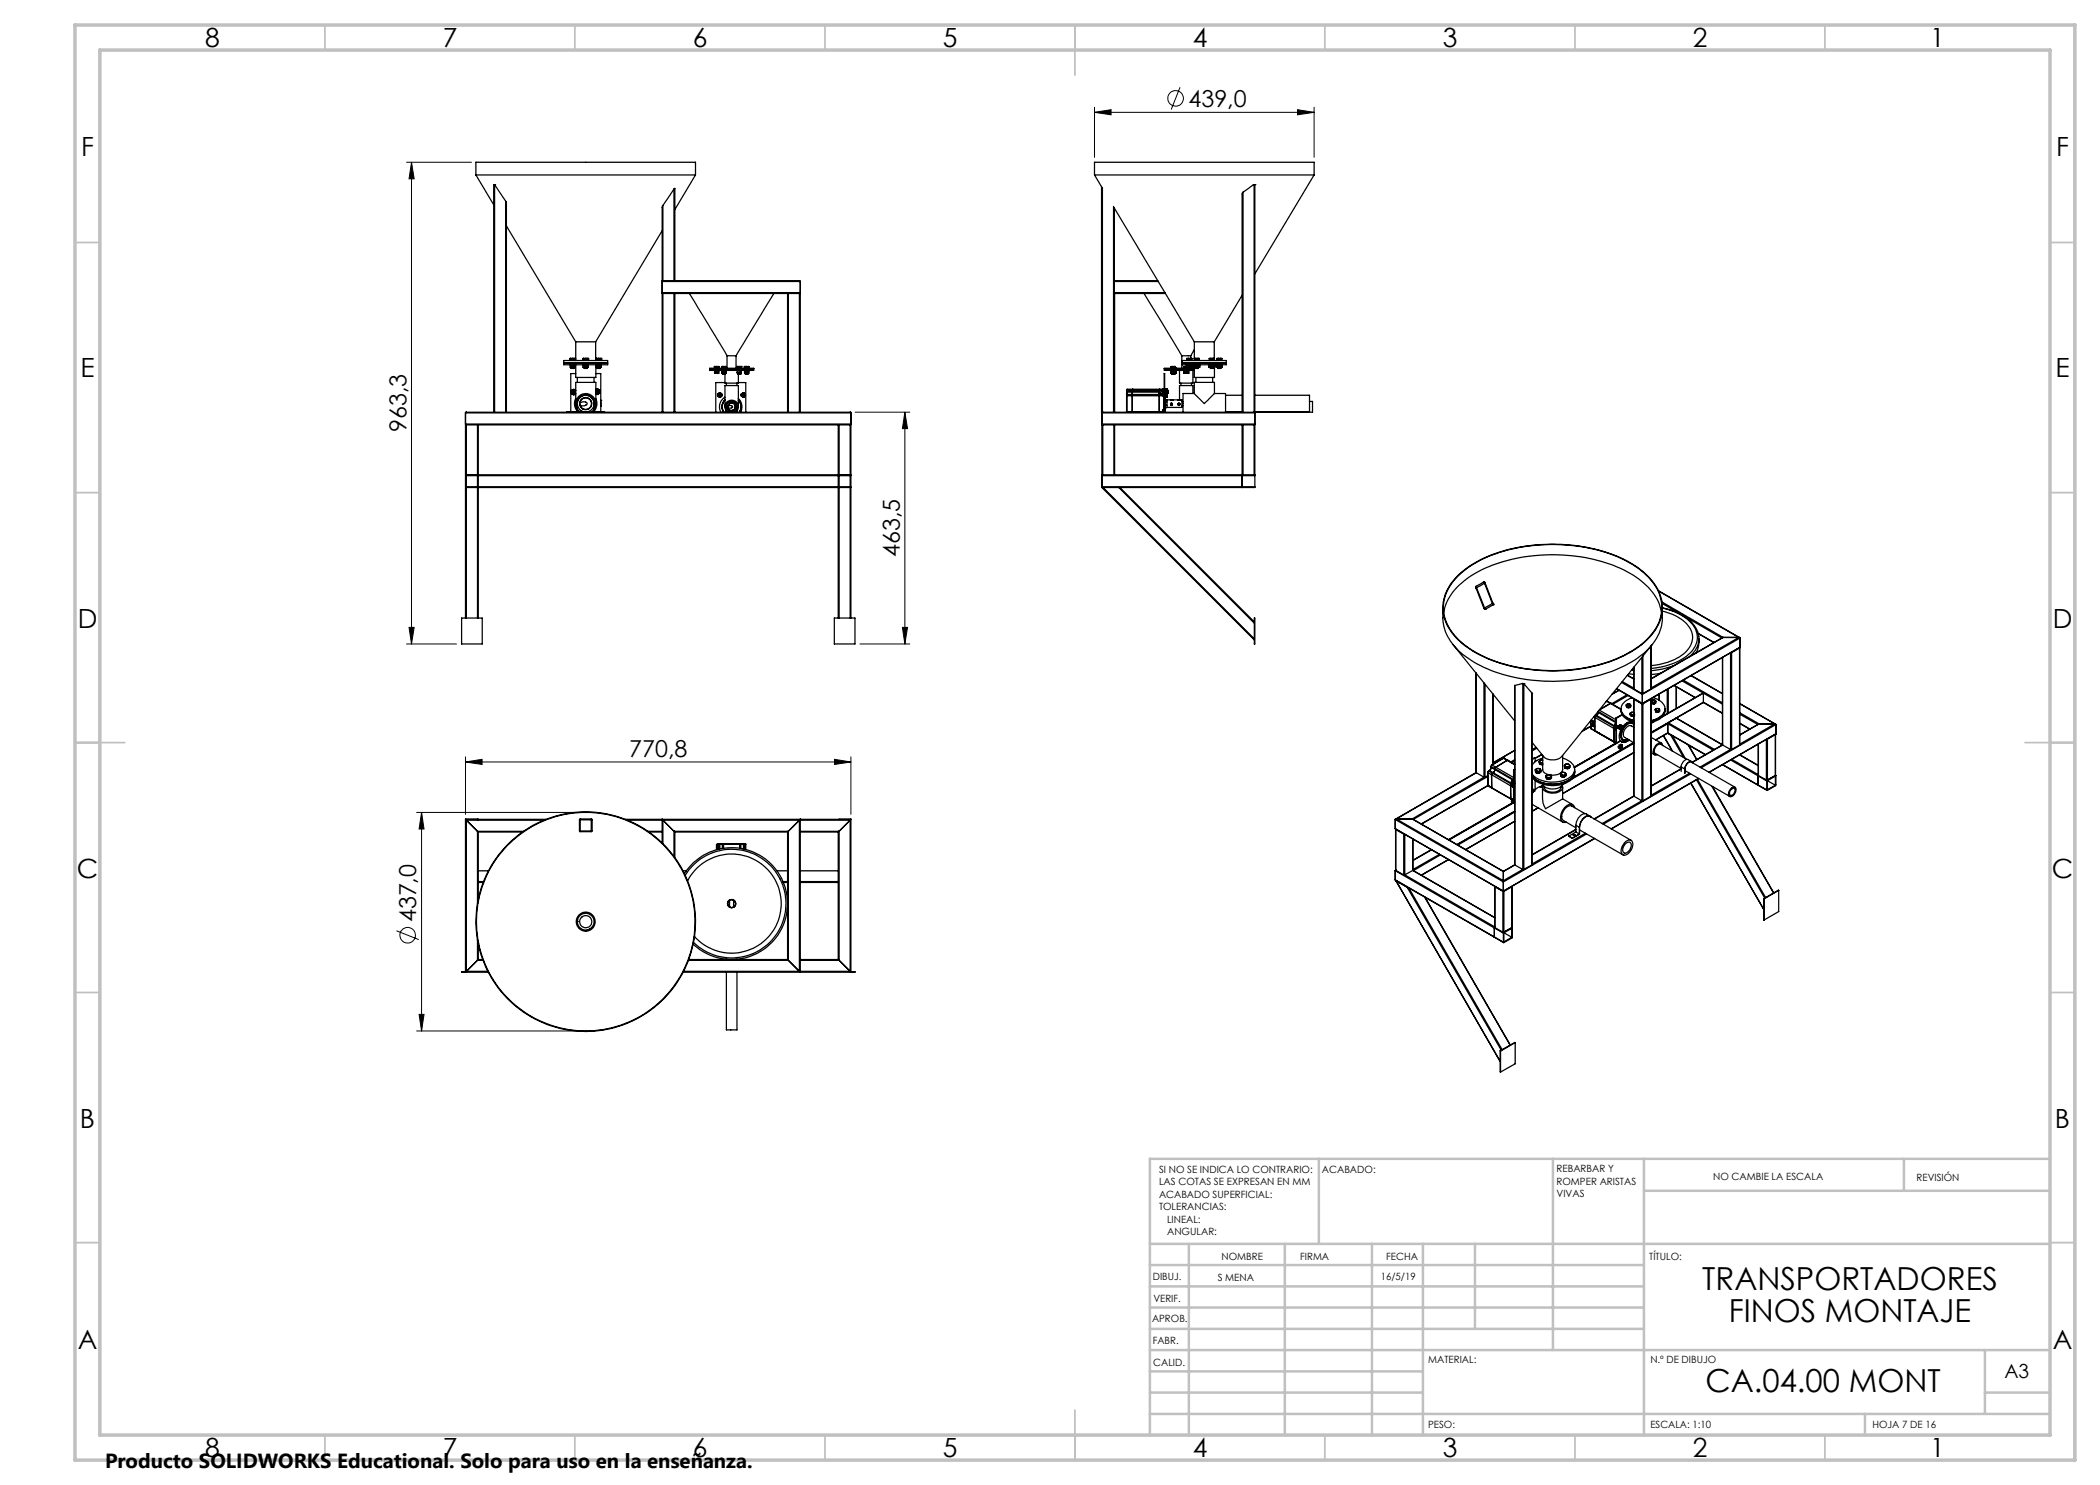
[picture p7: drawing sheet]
<svg xmlns="http://www.w3.org/2000/svg" width="420mm" height="297mm" viewBox="0 0 420 297" stroke-linecap="round" stroke-linejoin="round" font-family="sans-serif">
<defs><g id="words">
<g font-size="6.3">
<text x="340.5" y="258">TRANSPORTADORES</text>
<text x="345.8" y="264.3">FINOS MONTAJE</text>
<text x="341.1" y="278.4">CA.04.00 MONT</text>
</g>
<g font-size="5.3">
<text x="41" y="9.5">8</text>
<text x="88.5" y="9.5">7</text>
<text x="138.5" y="9.5">6</text>
<text x="188.5" y="9.5">5</text>
<text x="238.5" y="9.5">4</text>
<text x="288.5" y="9.5">3</text>
<text x="338.5" y="9.5">2</text>
<text x="386" y="9.5">1</text>
<text x="16.2" y="31.3">F</text>
<text x="411.2" y="31.3">F</text>
<text x="16.1" y="75.5">E</text>
<text x="411.1" y="75.5">E</text>
<text x="15.5" y="125.5">D</text>
<text x="410.5" y="125.5">D</text>
<text x="15.4" y="175.5">C</text>
<text x="410.4" y="175.5">C</text>
<text x="16" y="225.5">B</text>
<text x="411" y="225.5">B</text>
<text x="15.5" y="269.8">A</text>
<text x="410.5" y="269.8">A</text>
<text x="41" y="291.5">8</text>
<text x="88.5" y="291.5">7</text>
<text x="138.5" y="291.5">6</text>
<text x="188.5" y="291.5">5</text>
<text x="238.5" y="291.5">4</text>
<text x="288.5" y="291.5">3</text>
<text x="338.5" y="291.5">2</text>
<text x="386" y="291.5">1</text>
</g>
<g font-size="4.7">
<text x="237.7" y="21.4">439,0</text>
<text x="81.3" y="86.4" transform="rotate(-90 81.3 86.4)">963,3</text>
<text x="180" y="111.4" transform="rotate(-90 180 111.4)">463,5</text>
<text x="125.8" y="151.4">770,8</text>
<text x="83.3" y="184.5" transform="rotate(-90 83.3 184.5)">437,0</text>
</g>
<text font-size="4.1" x="21" y="293.7">Producto SOLIDWORKS Educational. Solo para uso en la enseñanza.</text>
<text font-size="3.9" x="400.9" y="275.5">A3</text>
<g font-size="2">
<text x="231.8" y="234.6">SI NO SE INDICA LO CONTRARIO:</text>
<text x="231.8" y="237.1">LAS COTAS SE EXPRESAN EN MM</text>
<text x="231.8" y="239.6">ACABADO SUPERFICIAL:</text>
<text x="264.4" y="234.6">ACABADO:</text>
<text x="311.3" y="234.5">REBARBAR Y</text>
<text x="311.3" y="237">ROMPER ARISTAS</text>
<text x="311.3" y="239.5">VIVAS</text>
<text x="342.6" y="236">NO CAMBIE LA ESCALA</text>
<text x="383.3" y="236.2">REVISIÓN</text>
<text x="231.8" y="242.1">TOLERANCIAS:</text>
<text x="233.4" y="244.6">LINEAL:</text>
<text x="233.4" y="247.1">ANGULAR:</text>
<text x="244.3" y="252">NOMBRE</text>
<text x="260" y="251.9">FIRMA</text>
<text x="277.2" y="251.9">FECHA</text>
<text x="329.9" y="251.9">TÍTULO:</text>
<text x="230.6" y="256.1">DIBUJ.</text>
<text x="243.5" y="256.1">S MENA</text>
<text x="276.1" y="255.9">16/5/19</text>
<text x="230.7" y="260.3">VERIF.</text>
<text x="230.4" y="264.4">APROB.</text>
<text x="230.5" y="268.8">FABR.</text>
<text x="230.7" y="273.1">CALID.</text>
<text x="285.6" y="272.5">MATERIAL:</text>
<text x="330.1" y="272.5">N.º DE DIBUJO</text>
<text x="285.6" y="285.5">PESO:</text>
<text x="330.1" y="285.6">ESCALA: 1:10</text>
<text x="374.5" y="285.6">HOJA 7 DE 16</text>
</g>
</g></defs>
<g fill="none" stroke="#000" stroke-width=".2">
<path d="M236 17.5l-1.8 4.4M81.3 32.5h13M82.3 32.5v96.3M82.3 32.5l.5 3.3h-1zM218.9 22.5l3.3-.6v1.1zM218.9 21.4v10.1M218.9 22.5h43.9M259.5 21.9l3.3 .6-3.3 .5zM262.8 21.4v10.1M171 82.4h11M181 82.4v46.4M181 82.4l.5 3.3h-1z"/>
<path d="M81.3 128.8h10M81.8 125.5h1l-.5 3.3zM172 128.8h10M180.5 125.5h1l-.5 3.3zM93.1 152.4l3.3-.5v1zM93.1 151.4v11.5M93.1 152.4h77.1M166.9 151.9l3.3 .5-3.3 .5zM170.2 151.4v11.5M83.3 162.5h32.8M84.3 162.5v43.7M84.3 162.5l.5 3.3h-1z"/>
<path d="M79.3 186.2l4.4 1.7M83.3 206.2h32.8M83.8 202.9h1l-.5 3.3z"/>
<circle cx="235.1" cy="19.7" r="1.55"/>
<circle cx="81.5" cy="187.1" r="1.56"/>
</g>
<g fill="none" stroke="#c0c0c0" stroke-width=".35">
<path d="M65 5v5M115 5v5M165 5v5M215 5v10M265 5v5M315 5v5M365 5v5M15 48.5h5M410 48.5h5M15 98.5h5M410 98.5h5M15 148.5h10"/>
<path d="M405 148.5h10M15 198.5h5M410 198.5h5M15 248.5h5M410 248.5h5M65 287v5M115 287v5M165 287v5M215 282v10M265 287v5M315 287v5M365 287v5"/>
</g>
<g fill="none" stroke="#c0c0c0" stroke-width=".5">
<path d="M263.8 231.8v17M310.6 231.8v38.2M328.8 231.8v55.2M328.8 238.2h81.2M380.8 231.8v6.4M410 231.8h-180v55.2M230 248.8h180M230 257.3h98.8M230 253h98.8M237.8 248.8v38.2M257 248.8v38.2M274.4 248.8v38.2"/>
<path d="M284.6 248.8v38.2M295 248.8v17M230 265.8h98.8M230 261.5h98.8M230 278.5h54.6M230 274.3h54.6M230 270h180M397 278.5h13M397 270v12.8M230 282.8h180M373 282.8v4.2"/>
</g>
<path d="M15 5h400v287h-400zM20 10h390v277h-390z" fill="none" stroke="#c0c0c0" stroke-width=".7"/>
<g fill="#000">
<path d="M82.3 32.5l.5 3.3h-1zM81.8 125.5h1l-.5 3.3zM84.3 162.5l.5 3.3h-1zM83.8 202.9h1l-.5 3.3z"/>
<path d="M259.5 21.9l3.3 .6-3.3 .5zM218.9 22.5l3.3-.6v1.1zM166.9 151.9l3.3 .5-3.3 .5zM93.1 152.4l3.3-.5v1z"/>
<path d="M181 82.4l.5 3.3h-1zM180.5 125.5h1l-.5 3.3z"/>
</g>
<g fill="none" stroke="#000" stroke-width=".25">
<path d="M95.2 35v-2.5h43.9v2.5M95.2 35h43.9M95.2 35l3.5 6M98.9 36.9h-.2v45.5M98.9 36.9h.1M98.9 36.9v45.5M98.9 36.9l2.2 3.3M134.8 37.8l-2.2 3.3M134.8 37.8l.2-.1v18.5M134.8 37.8v18.4M139.1 35l-4.1 6.9M218.9 35v-2.5h43.9v2.5"/>
<path d="M218.9 35h43.9M218.9 35l1.4 2.4M220.3 37.3v45.1h.2v-44.9M248.6 38.4l-.2 .4v43.6M248.6 38.4v44M250.8 36.9l-2.2 1.5M250.8 36.9h.2M250.8 36.9v45.5M251 36.9h.1M251 36.9v45.5M262.8 35l-11.8 19.8M101.1 40.2l.2 .4v41.8"/>
<path d="M101.1 40.2v42.2M101.3 45.2l13.8 23.2M132.4 58.5l.2 .2M132.4 46.1l-13.3 22.3M132.4 56.3v2.2M132.4 58.5h27.7M132.4 56.3h27.7M132.6 58.7h-.2v23.7M132.6 56.2l-.2 .1M132.6 41.1l-.2 .3v14.8h.2M132.6 41.1v15.1M132.6 58.7v23.7"/>
<path d="M132.6 58.7h2.2M132.6 56.2h2.2M134.8 58.7h.2M134.8 56.2h.2M134.8 58.7v23.7M135 58.7h22.5M135 58.7v23.7M135 56.2h24.9M137.9 58.7l7.5 12.5v2.5M154.8 58.7l-7.6 12.5M157.5 58.7h.2M157.5 58.7v23.7"/>
<path d="M157.7 58.7h2.2M157.7 58.7v23.7M159.9 56.2l.2 .1M159.9 58.7h.2v23.7M159.9 58.7v23.7M160.1 58.5l-.2 .2M160.1 56.3v2.2M222.7 41.3v41.1M222.8 58.7h.1M222.8 58.5h10.2M222.8 56.3h8.9M222.8 56.2h8.8"/>
<path d="M222.8 41.6l16.1 26.8M222.8 41.6v40.8M222.9 58.7h10.2M222.9 58.7v23.7M228.8 58.7l7.6 12.5M248.4 59.1l-5.5 9.3M112.7 72.6h8.8zM112.7 72.1h8.8v.9h-8.8zM114 71.7v.3h1.1v-.3M114.1 73h.4M114.1 73h.1M114.1 73.4h.2"/>
<path d="M114.1 72v.1M114.1 73v.4M114.1 71.7h.2M114.1 71.7h.4M114.1 71.7h-.1M114.2 73.7h.7M114.2 78.4v.3l.3 .1M114.2 78.4l.3 .4M114.2 73.4v.3M114.3 71.7v.3M114.3 73.4h.5M114.5 78h.5"/>
<path d="M114.5 78.8h.5M114.5 78l-.3 .4M114.5 78l-.3 .1v.3M114.5 78.8l.3 .2 .2-.2M114.5 78l.3-.1 .2 .1M114.5 71.7h-.2M114.5 71.7h.3M114.5 71.7h.5M114.5 73.4h-.2M114.5 73h.5M114.5 73v.4M114.5 73.4h.3"/>
<path d="M114.8 71.7v.3M114.9 73.4v.3M115 71.7h.1M115 71.7h-.2M115 78l.1 .1M115 78.8l.1-.1zM115 73.4h-.2M115 73h.1M115 72v.1M115 73v.4M115.1 79.7a2.18 2.18 0 0 0 .3 2.4M115.1 68.4h4"/>
<path d="M115.1 73v2.5h4.1v-2.5M115.1 68.4v3.7M115.1 74.7h-.9v7.7M115.5 75.5v1M116.6 71.7v.3h1.1v-.3M116.6 73h.6M116.6 73h.1M116.6 73.4h.3M116.6 72v.1M116.6 73v.4M116.7 71.7h.1M116.7 71.7h.5"/>
<path d="M116.7 71.7h-.1M116.8 73.7h.6M116.8 71.7v.3M116.8 73.4v.3M116.9 73.4h.5M117.2 71.7h-.4M117.2 71.7h.2M117.2 71.7h.4M117.2 73h.5M117.2 73.4h-.3M117.2 73.4h.2M117.2 73v.4"/>
<path d="M117.4 71.7v.3M117.4 73.4v.3M117.6 71.7h.1M117.6 71.7h-.2M117.7 73.4h-.3M117.7 73h.1M117.7 72v.1M117.7 73v.4M118.8 75.5v1M119.1 68.4v3.7M119.2 79.7a2.29 2.29 0 0 1-.3 2.4M119.2 71.7h.1z"/>
<path d="M119.2 78.3a.3 .3 0 0 1 .4-.2 .3 .3 0 0 1 0 .5 .3 .3 0 0 1-.4-.3M119.2 74.7h1v7.7M119.2 78.7v.1M119.2 77.9h.5M119.2 78.8h.5M119.2 78.8l.3 .1 .2-.1M119.2 77.9l.3-.2 .2 .2M119.2 77.9h.1M119.2 73h.5M119.2 73h.1M119.2 73.4h.3M119.2 72v.1"/>
<path d="M119.2 73v.4M119.3 71.7h.2M119.3 71.7h.4M119.5 73.7h.6M119.5 71.7v.3M119.5 73.4v.3M119.5 73.4h.5M119.7 77.9l.2 .4M119.7 77.9l.2 .1v.3M119.7 71.7h-.2M119.7 71.7h.3M119.7 71.7h.5"/>
<path d="M119.7 73.4h-.2M119.7 73h.5M119.7 73.4h.3M119.7 73v.4M119.9 78.3l-.2 .5M119.9 78.3v.3l-.2 .2M120 71.7v.3M120.1 73.4v.3M120.2 71.7h.1M120.2 71.7h-.2M120.2 73.4h-.2M120.2 73h.1"/>
<path d="M120.2 72v.1M120.2 73v.4M120.3 71.7v.3h-1.1M141.9 73.8h8.8zM141.9 73.7h8.8v.4h-8.8zM142.9 73.3h.1M142.9 74.6h.2M143 73.3h.1M143 73.3h.3M143 73.3l-.1 .4M143 74.1h.1M143 74.2h.1"/>
<path d="M143 74.1h.6M143 74.2h.6M143 74.1v.1M143.1 73.3v.3M143.1 74.2h-.2M143.1 74.6h.4M143.1 74.2h.4M143.1 74.2h-.2v.4h.2M143.1 74.6h.1M143.1 74.2h.2M143.3 73.3h.2M143.3 73.3h.4"/>
<path d="M143.3 74.6h.2M143.3 73.3h-.2M143.3 74.6h-.2M143.3 74.2v.4M143.5 74.2h-.2M143.5 74.6h.2M143.5 74.2h.2M143.5 74.6h.1M143.5 78.9v.2M143.5 73.3v.3M143.5 78.8v.4M143.6 78.8v.4"/>
<path d="M143.6 79l.2 .3M143.6 79v.2l.2 .1M143.6 74.1h.1M143.6 74.2h.1M143.6 74.1v.1M143.7 73.3h.1M143.7 73.3h-.2M143.7 73.6v.1M143.7 74.2v.4M143.8 78.7h.4M143.8 79.3h.4M143.8 78.7l-.2 .3"/>
<path d="M143.8 79.3l.2 .2 .2-.2M143.8 78.7l-.2 .1v.2M143.8 78.7l.2-.1 .2 .1M143.8 73.3v.3h-.9M144.2 78.7l.2 .3M144.2 78.7l.2 .1v.2M144.4 79l-.2 .3M144.4 79v.2l-.2 .1M144.4 73.3h.1M144.4 74.6h.2M144.4 74.2v.4M144.4 73.6v.1"/>
<path d="M144.5 73.3h.1M144.5 73.3h.3M144.5 73.3l-.1 .3h.9M144.5 74.2h.1M144.5 74.1h.6M144.5 74.2h.6M144.5 74.1v.1M144.5 74.1h.1M144.6 74.8h.5M144.6 73.3v.3M144.6 74.6v.2M144.6 74.2h-.2"/>
<path d="M144.6 74.6h.4M144.6 74.2h.4M144.6 74.2h.2M144.8 73.3h.2M144.8 73.3h.4M144.8 74.6h.2M144.8 73.3h-.2M144.8 74.6h-.2M144.8 74.2v.4M145 79.4a2.27 2.27 0 0 0-.9 3M145 74.9v1.7h2.7v-1.7M145 74.2h-.2"/>
<path d="M145 74.2h.2M145 74.6h.2M145 80a1.88 1.88 0 0 0-.3 2.4M145 76.5h-1.8v5.9M145 73.3v.3M145.1 74.6v.2M145.1 74.1h.1M145.1 74.2h.1M145.1 74.1v.1M145.2 73.3h.1M145.2 73.3h-.2M145.2 74.6h-.2"/>
<path d="M145.2 74.6h.1M145.2 74.2h.1M145.2 74.2v.4M145.2 73.6v.1M145.3 73.6h.1M145.3 73.3l-.1 .4M145.3 76.6v.5M145.5 71.2h1.7M147.2 71.2v2.5M147.4 76.6v.5M147.4 73.3h.1M147.4 74.5l.2 .1"/>
<path d="M147.4 74.6h.2M147.4 73.6v.1M147.5 73.3h.1M147.5 73.3h.3M147.5 73.3l-.1 .3h.9v-.3M147.6 74.8h.5M147.6 74.8l.4 .1M147.6 73.3v.3M147.6 74.6v.2M147.6 74.6h.4M147.7 79.7a2.35 2.35 0 0 1 .4 2.7M147.7 80l.3 .4 .3 .9"/>
<path d="M147.7 76.5h1.5v5.9M147.8 73.3h.2M147.8 73.3h.4M147.8 74.1h-.4v.5M147.8 74.5l.2 .1M147.8 74.1h.4M147.8 73.3h-.2M147.8 74.5l-.2 .1M147.8 74.1v.4M148 74.9h.1M148 73.3v.3M148.1 74.6h.1z"/>
<path d="M148.1 74.6v.2M148.1 74.8l-.1 .1M148.1 74.8h.1M148.2 73.3h.1M148.2 73.3h-.2M148.2 74.5l-.2 .1M148.2 74.1v.5M148.2 74.1v.4M148.3 78.8v.4M148.3 79l.2 .3M148.3 79v.2l.2 .1M148.3 73.3l-.1 .4"/>
<path d="M148.5 79.3l.2 .2 .2-.2M148.5 79.3h.4M148.5 78.7h.4M148.5 78.7l-.2 .3M148.5 78.7l-.2 .1v.2M148.5 78.7l.2-.1 .2 .1M148.9 78.7l.2 .3M148.9 78.7l.2 .1v.2M148.9 73.3h.1M148.9 74.6h.2M148.9 74.2v.4M148.9 73.6v.1"/>
<path d="M149 73.3h.1M149 73.3h.3M149 73.3l-.1 .3h.9v-.3h-.2M149 74.2h.1M149 74.1h.6M149 74.2h.6M149 74.1v.1M149 74.1h.1M149.1 74.8h.5M149.1 79l-.2 .3M149.1 79v.2l-.2 .1M149.1 73.3v.3"/>
<path d="M149.1 74.6v.2M149.1 74.2h-.2M149.1 74.6h.4M149.1 74.2h.4M149.1 74.2h.2M149.3 73.3h.2M149.3 73.3h.3M149.3 74.6h.2M149.3 73.3h-.2M149.3 74.6h-.2M149.3 74.2v.4M149.5 74.2h-.2"/>
<path d="M149.5 74.2h.2M149.5 74.6h.2M149.5 73.3v.3M149.6 74.6v.2M149.6 74.1h.1M149.6 74.2h.1M149.6 73.3h.2M149.6 74.1v.1M149.6 73.3h-.1M149.7 74.6h-.2M149.7 74.6h.1M149.7 74.2h.1"/>
<path d="M149.7 73.6v.1M149.7 74.2v.4M225.3 79v.2M225.3 79.2h.1M225.3 79h.1M225.3 78.4h.1M225.3 78.4v.6M225.3 78.2h.1M225.3 78v.2M225.3 78.2v.2M225.3 79.2v3.2M225.4 78.9l-.1 .1"/>
<path d="M225.4 78.9v.3M225.4 78.9h.1M225.4 78.4v.5M225.4 77.9v.3M225.4 77.9l-.1 .1M225.4 77.9h.1M225.4 77.9l7.4 .1M225.4 77.9h7.1M225.4 78.2h6.5M225.4 79.2h7.1M225.4 78.9h7M225.4 78.4h6.5"/>
<path d="M225.4 78.2v.2M225.4 79.2v3.2M226.4 78.9v3.5M226.4 78.9h.1M226.4 77.9v1M226.4 77.9h.1M231.8 78.9v3.5M231.8 78.9h.1M231.8 78.4v.5M231.8 77.9v.5M231.8 77.9h.1M232 78v.8"/>
<path d="M232 78.8h.4M232 78h.4M232.4 78v.2M232.4 78.2l.1 1M232.4 78.2h.4M232.5 78v1.2M232.5 78h-.1M232.5 77.9l-.1 .1M232.5 77.9h-.1M232.5 77.9h.1M232.5 77.9h.3M232.5 77.9v.1"/>
<path d="M232.8 78v.2M232.8 78.2h.1M232.8 78h.1M232.8 77.9h.1M232.8 77.9v.1M232.8 78.2v3.8M232.9 73.8h6zM232.9 78.9l.1 .1M233 78.1v.6M233 78.7v.3M233 77.9v.2M233 77.7l-.1 .2"/>
<path d="M233 79v3.4l-.1-7.7h-.1v7.7M233 78.7h.4M233 77.9h.4M233 78.1h.4M233 77.9h-.1M233 77.7l-.1 .1M233 79h.4M233 77.7h.4M233 79v3.4v-1.4M233 79.2h.4M233 79.5h.4M233.4 79.2v.1"/>
<path d="M233.4 79v.2M233.4 79v.3M233.4 79.3v.2M233.4 78.1l.1 .3M233.4 78.7l.1 .1M233.4 77.9l.1 .1M233.4 77.7l.1 .2M233.4 77.9h.1M233.4 79h.1M233.4 78.9v.3M233.5 78.4l-.1 .3M233.5 78.4v.4"/>
<path d="M233.5 78v.4M233.5 77.9v.1M233.5 78.8l-.1 .2M233.5 78.1h.1M233.5 78.7h.1M233.5 78.2h.1M233.5 77.9h.1M233.5 78l-.1 .1M233.6 78.1v.1M233.6 78.2v.5M233.6 78.2h.1M234.1 80h.1"/>
<path d="M234.1 80h-.7v1.5h3v-1.5h-.4M234.1 80h.4zM234.2 80h.2zM234.2 74.6h.1M234.2 73.6h.9M234.2 73.3v.4M234.3 74.6h.3M234.3 74.2h.1M234.3 74.2h.3M234.3 74.2h-.1l.1 .4M234.3 74.2h-.1M234.3 80h.1"/>
<path d="M234.4 74.1h.1M234.4 74.2h.1M234.4 74.1h.5M234.4 74.2h.5M234.4 74.1v.1M234.4 74.8h.5M234.4 74.8l.4 .1M234.4 74.2v.6M234.4 73.3h.2M234.4 73.3h.4M234.4 73.3h-.2M234.5 80h.1"/>
<path d="M234.5 80h1.1M234.6 74.2h-.2M234.6 74.2h.4M234.6 74.6h.4M234.6 73.3v.3M234.6 74.2h.2M234.8 73.3h-.2M234.8 73.3h.2M234.8 73.3h.3M234.8 74.9h.1M234.8 74.6h.2M234.8 74.6h-.2"/>
<path d="M234.8 74.2v.4M234.9 74.8h.1M234.9 74.6v.2M234.9 74.8l-.1 .1M234.9 74.1h.1M234.9 74.2h.1M234.9 74.1v.1M235 74.2h-.2M235 74.6h.1M235 74.2h.1M235 73.3v.3M235.1 73.3v.4"/>
<path d="M235.1 73.6h.1M235.1 74.6h.1M235.1 74.2h.1M235.1 73.3h-.1M235.1 74.6h-.1M235.1 74.2v.4M235.6 80h.1M235.6 80h.4M235.7 80h.2M235.7 80h.1M235.9 80h.1M235.9 74.1v2.5h2.7v-2.5"/>
<path d="M236.2 76.6v.5M236.4 71.2h1.7M236.4 71.2v2.5M236.5 72.1h8.8v.9h-8.8zM236.5 72.6h8.8zM236.8 74.6h.1M236.8 74.2v.4M236.8 73.3v.3h.8M236.9 73.6v.1M236.9 74.6h.3M236.9 74.2h.1M236.9 74.2h.3"/>
<path d="M236.9 74.2h-.1M236.9 74.2h.7M236.9 74.1h.7M236.9 74.1v.1M237 74.1h.1M237 74.6h.2M237 74.6h-.1M237 74.2v.4M237 74.6h.1M237 73.3h.2M237 73.3h-.2M237 74.6h.5"/>
<path d="M237.2 74.2h-.2M237.2 74.2h.4M237.2 74.6h.4M237.2 73.3v.3M237.2 74.2h.3M237.3 73h.3M237.3 73.4h.1M237.3 73v.4M237.3 71.7h.3M237.3 72h1.1M237.3 71.7v.4M237.3 73h.1"/>
<path d="M237.4 73.4h.5M237.5 74.6h.1M237.5 74.6h-.3M237.5 74.2v.4M237.5 74.2h.1M237.6 74.1h.1M237.6 73.7h-4.7v.4h6M237.6 73.7h.6M237.6 73h.6M237.6 73v.7M237.6 74.1v.1M237.6 74.2h-.1"/>
<path d="M237.6 74.2h.1M237.6 71.7h.3M237.6 71.7h.5M237.6 71.7h-.3M237.7 74.6h.1M237.7 74.6h-.1M237.7 74.2h.1M237.7 74.2v.4M237.9 73.4h.4M237.9 71.7v.3M238.1 71.7h.3M238.1 71.7h-.2"/>
<path d="M238.2 73.7h.7M238.2 73h.2M238.2 71.2v.5M238.2 73v.7M238.3 76.6v.5M238.4 71.7h.1M238.4 71.7v.4M238.4 73h.1M238.4 73.4h-.1M238.4 73v.4M238.6 78.7v-1.6h-2.7v2.9M238.8 73h.3"/>
<path d="M238.8 73.4h.1M238.8 73v.4M238.9 69.9l-.7 1.3M238.9 73h.1M238.9 78.7l2 2 2-2M238.9 78.7v-2.2h4v2.2M238.9 78.7h-2.3v3.7M238.9 68.4h4M238.9 73.4v2.1h4v-2.1M238.9 71.7h.2zM238.9 73.4h.1M238.9 72h1"/>
<path d="M238.9 68.4v3.7M238.9 73h-.1M238.9 73.4h.5M239.1 73.7h.6M239.1 73h.5M239.1 73v.7M239.1 71.7h.3M239.1 71.7h.5M239.2 75.5v1M239.4 73.4h.4M239.4 71.7v.3M239.6 71.7h.3"/>
<path d="M239.6 71.7h-.2M239.6 73.4h-.2M239.6 73h.4M239.6 73v.4M239.6 73.4h.2M239.7 73.4v.3M239.9 71.7h.1M239.9 71.7v.4M239.9 73h.1M240 73.4h-.2M240 73v.4M241.8 73h.3"/>
<path d="M241.8 73.4h.1M241.8 73v.4M241.9 71.7h.2M241.9 72h1M241.9 71.7v.4M241.9 73h-.1M241.9 73.4h.5M242.1 73.7h.6M242.1 73h.5M242.1 73v.7M242.1 71.7h.3M242.1 71.7h.5"/>
<path d="M242.1 71.7h-.2M242.4 73.4h.4M242.4 71.7v.3M242.5 75.5v1M242.6 71.7h.3M242.6 71.7h-.2M242.6 73.4h-.2M242.6 73h.4M242.6 73v.4M242.6 73.4h.2M242.7 73.4v.3M242.9 71.7h.1"/>
<path d="M242.9 68.4v3.7M242.9 73h.1M242.9 78.7h2.2v3.7M243 73.4h-.2M243 73v.4M243.4 71.7h.2M243.4 73.4h.1M243.4 72h1M243.4 71.7v.4M243.4 73.4h.5M243.6 73.7h.6M243.6 73.4v.3"/>
<path d="M243.6 73.4h-.2M243.6 73.4h.3M243.6 73h.6M243.6 73h-.3l.1 .4M243.6 73v.4M243.6 71.7h.3M243.6 71.7h.5M243.6 71.7h-.2M243.9 73.4h.4M243.9 71.7v.3M244.1 71.7h.3M244.1 71.7h-.2"/>
<path d="M244.2 73h.2M244.2 73v.7M244.4 71.7h.1M244.4 71.7v.4M244.4 73h.1M244.4 73.4h-.1M244.4 73v.4M245.1 79.1h3.3M251 79.1h10.9v3.3h-10.9M93.1 84.8l.2 .2M93.1 82.6h77.1M93.1 84.8h77.1"/>
<path d="M93.1 82.6v2.2M93.3 82.4l-.2 .2M93.3 85h-.2v10h.2M93.3 95l-.2 .1v2.3l.2 .1M93.3 97.5h-.2v26.1M93.3 82.4h5.4M93.3 85h2.2M93.3 85v10M93.3 95.1h2.2v2.3h-2.2zM93.3 97.5v26.1M93.3 95h2.2M93.3 97.5h2.2"/>
<path d="M95.5 85h.1M95.5 95h.1M95.5 95l.1 .1M95.5 97.5h.1M95.5 85v10M95.5 97.5v26.1M95.6 97.4l-.1 .1M95.6 85h72M95.6 95h72M95.6 85v10M95.6 95.1v2.3M95.6 97.5v26.1"/>
<path d="M95.6 95.1h72M95.6 97.4h72M95.6 97.5h72M98.7 82.4h.2M98.9 82.4h2.2M101.1 82.4h.2M101.3 82.4h31.1M113.4 82.4h2v-1.7a1.75 1.75 0 0 1 1.7-1.7 1.75 1.75 0 0 1 1.8 1.7v1.7h2M114.2 82.4h.1M115.1 80.7a2 2 0 0 1 2.6-1.9 2 2 0 0 1 1.2 2.9M115.1 80.7l.3 1M115.1 80.7v-4.2h4.1v4.2"/>
<path d="M115.4 82.2l.3 .2M115.4 81.8l.7 .6M115.4 82.4v-1.7a1.71 1.71 0 0 1 1.7-1.7 1.71 1.71 0 0 1 1.8 1.7v1.7M116 80.5a1.14 1.14 0 0 1 1.7-.8 1.14 1.14 0 0 1 .2 1.9 1.14 1.14 0 0 1-1.8-.4M116 80.5h.1a.99 .99 0 0 1 1.3 .2v.1a1.28 1.28 0 0 1-1.3 .4M116 80.5l.1 .7M118.9 82.2l-.3 .2M118.9 81.8l-.7 .6M120.2 82.4h.1M120.2 80.1h.1M120.2 80.1v1.2M132.4 82.4h.2"/>
<path d="M132.6 82.4h2.2M134.8 82.4h.2M135 82.4h22.5M145 81.3a1.33 1.33 0 0 1 1.7-1.2 1.33 1.33 0 0 1 .8 2M145 81.3l.1 .7M145 81.3v-4.2h2.7v4.2M145 80a1.93 1.93 0 0 0-.2 2.4M145.1 82.4l.1-1.1a1.16 1.16 0 0 1 1.2-1.1 1.16 1.16 0 0 1 1.1 1.2v1M145.2 82.2l.3 .2M145.3 81.3l-.1 1.1M145.6 81.1a.74 .74 0 0 1 1.2-.3 .74 .74 0 0 1 0 1.2 .74 .74 0 0 1-1.2-.4M145.6 81.1h.4a.33 .33 0 0 1 .4 0 .33 .33 0 0 1 .1 .4l-.3 .1h-.6"/>
<path d="M145.6 81.1v.5M146.2 82.1h.1M146.2 82.1h.2M146.6 82.1h-.1M146.6 82.1h-.3M146.7 82h.1M146.7 82l-.1 .1M147 81l.1 .5M147.1 81.5h.1M147.4 82.2l-.3 .2M147.4 81.4v1M147.7 80a2.08 2.08 0 0 1 .2 2.4l.3-1.1"/>
<path d="M147.7 80l.5 .9v.4M148.3 81.3l-.3 1.1M157.5 82.4h.2M157.7 82.4h2.2M159.9 82.4h.2M160.1 82.4h9.9M167.6 95h.2M167.6 85h.2M167.6 97.4l.2 .1M167.6 97.5h.2M167.6 85v10M167.6 95.1v2.3"/>
<path d="M167.6 97.5v26.1M167.8 95l-.2 .1M167.8 85h2.2M167.8 95h2.2M167.8 95.1h2.2v2.3h-2.2zM167.8 85v10M167.8 97.5v26.1M167.8 97.5h2.2M170 82.4l.2 .2M170 85h.2v10h-.2M170 95l.2 .1v2.3l-.2 .1M170 97.5h.2v26.1"/>
<path d="M170 85v10M170 97.5v26.1M170.2 84.8l-.2 .2M170.2 82.6v2.2M220.4 84.8l.2 .2M220.4 97.4l.2 .1zM220.4 82.6h30.6M220.4 84.8h30.6M220.4 95.1h30.6M220.4 97.4h30.6M220.4 82.6v2.2M220.4 95.1v2.3"/>
<path d="M220.6 85h-.2v10h.2M220.6 95l-.2 .1M220.6 85h2.2M220.6 95h2.2M220.6 85v10M220.6 97.5h-.2l30.5 30.5M220.6 97.5h3.2M220.6 97.5l30.3 30.3M222.8 85h.1M222.8 95h.1M222.8 85v10M222.9 85h25.5"/>
<path d="M222.9 95h25.5M222.9 85v10M223.8 97.5h.2M223.8 97.5l27.1 27.1M224 97.5l26.9 26.9M225.3 82.4h7.1M225.3 82.4h.1M232.5 82.1h.3M232.6 82.2h.1M232.6 82.2h-.1M232.6 82.2v.2M232.7 82.2h.1"/>
<path d="M232.7 82.4h.1M232.7 82.2v.1M232.7 82.3v.1M232.7 82.3h.1M232.8 82h.1M232.8 82v.1M232.8 82.1v.3M232.8 82h-.3v.4M232.8 82.1h.1M233 81.7h.1M233 81h.1M233 81h.4"/>
<path d="M233.4 80h-.4v.4h.4M234.1 80.9l.2-.2 .2 .2M234.1 80.7h.4M234.1 81h.4M234.1 80h.4M234.1 80.9l.1-.2 .2 .2M234.1 80.9l.1 .1M234.2 81h.2M234.2 81h.1M234.4 81h.1M234.4 80.9v.1M235.6 80.9l.2-.2 .2 .2"/>
<path d="M235.6 80.7h.3M235.6 81h.3M235.7 80.9v-.2l.2 .2M235.7 80.9v.1M235.7 81h.2M235.7 81h.1M235.9 81h.1M235.9 80.9v.1M236.4 80.3h.2M236.4 81.1h.2M245.1 82.4h3.3M248.4 85h.2"/>
<path d="M248.4 95h.2M248.4 95v.1M248.4 97.4v.1zM248.4 85v10M248.4 95.1v2.3M248.6 85h2.2M248.6 95h2.2M248.6 85v10M250.8 82.4h-30.3l-.1 .2M250.8 82.4l.2 .2M250.8 85h.2v10M250.8 95h.2"/>
<path d="M250.8 82.4h.2M250.8 85v10M251 84.8l-.2 .2M251 95v.1M251 97.4v.1h-27M251 82.6v2.2M251 95.1v2.3M261.9 80.3h.6M262.5 80.3v2.1h-11.5M262.5 80.3h.1M291.4 115.4a23 23 0 0 1 12.6-5.9 34.6 34.6 0 0 1 21.3 2.8 12.5 12.5 0 0 1 6.8 7.4 8.5 8.5 0 0 1-2.9 8.4 25.3 25.3 0 0 1-14.7 5.8 32.7 32.7 0 0 1-20-3.8 10.8 10.8 0 0 1-5.8-8.3 8.7 8.7 0 0 1 2.7-6.4zM291.5 115.1a25.7 25.7 0 0 1 15.4-6.1 33.3 33.3 0 0 1 19.3 3.6 12 12 0 0 1 6.2 7.7 8.9 8.9 0 0 1-3.6 8.2 27.3 27.3 0 0 1-16 5.6 31.2 31.2 0 0 1-19.4-4.7 9.7 9.7 0 0 1-4.8-9 9.6 9.6 0 0 1 2.9-5.3z"/>
<path d="M295.2 117.4v.1M295.2 117.6l1.6 4M295.2 117.6v-.3l1.7-1 1.7 4.3v.4M295.2 117.6v.1M295.3 117.5l1.6-.9 1.6 4.1-1.6 .9zM296.9 116.6v.2M331.7 118.1l16.2 9.4M331.7 118.2l16.1 9.3M92.3 123.6h4.1v5.2h-4.1zM166.9 123.6h4.1v5.2h-4.1zM250.9 123.6h.1v5.2h-.1zM288.6 121.5v2.1a10.5 10.5 0 0 0 5.7 8.5 31.4 31.4 0 0 0 18.1 4.1 28.2 28.2 0 0 0 16.2-5.4 9.6 9.6 0 0 0 3.9-7.2v-2a9.7 9.7 0 0 1 6.8 4.3l.5 1.3"/>
<path d="M288.7 122.6a10.9 10.9 0 0 1 5.2-7.2 31.7 31.7 0 0 1 19.7-4.3 27.4 27.4 0 0 1 14.7 5.1 10.1 10.1 0 0 1 4 6.4M290.6 128.9l12.3 15.3M295.2 134.5v20M295.2 134.6v19.9M296.8 121.6l.2 .3M296.8 121.6h.1M296.8 136.6v18.8M297 121.9h.1M297 136.8v18.6M298.6 121l-1.6 .9M298.6 121h.1M298.6 138.8v14.1"/>
<path d="M298.6 120.8h.1M303 137.1h-.1M303 137.1v35.9M304.4 136.7h.4M304.4 136.7l-1.4 .4M304.4 136.7h.2M304.6 136.7h.2M304.6 136.7v37.2M304.8 136.7h.1M304.8 136.7v37.2M304.8 136.7l1.6 1.9M306.4 138.6v34.4"/>
<path d="M322.5 138.8l1.3-.8-1.4 .9M323.3 137.8l5.2 3M323.3 137.7l5.2 3M324.3 136.5l4.2 2.4M324.4 136.3l2.3 1.3M325.4 139l-3.1 1.8M325.5 135.1l1.2 .7M325.5 135l1.2 .7M325.6 139.1l-3.1 1.8M325.7 134.8l1 .1M326.3 134.1h.4M326.4 139.6a2.72 2.72 0 0 0-2.2 2.4 3.1 3.1 0 0 0 2.5 2.1"/>
<path d="M326.6 133.7h.1M326.7 139.8l.1 .1M326.7 139.8l.1 19.4M326.7 133.5l.1 4.3M326.8 139.9l1.6 .9M326.8 133.4v4.4M326.8 139.9v19.3M326.8 137.8l1.6 .9M328.4 138.7h.2M328.4 131.5v7.2M328.5 138.7v.2zM328.5 138.9v1.8"/>
<path d="M328.6 131.2v7.5M330.2 139.9l-1.6 .9M330.2 129.3v8.5M330.2 139.9v19.3M330.2 137.8l-1.6 .9M330.2 139.8v.1M330.2 139.8v19.4M330.2 129.2v8.6M330.4 128.9l-18.1 22.4M330.6 139.5a2.65 2.65 0 0 1 2.4 2.5 3.4 3.4 0 0 1-2.8 2.1M331.8 138.8v1.2M331.9 138.8v1.3"/>
<path d="M332.1 134.7l-1.9 .2M332.4 120.4l12.2 7.1M332.4 120.7l12 6.9M332.5 122.2a8.6 8.6 0 0 1 5.7 3.8 4.1 4.1 0 0 1-2 5.1 12.4 12.4 0 0 1-6 2M332.5 121.6a9.8 9.8 0 0 1 6.6 4.1 4.3 4.3 0 0 1-1.7 5.5 14.1 14.1 0 0 1-7.2 2.5M333.4 137.9v4.8M333.7 137.8v4.8M334.8 133.1h-.1a14.9 14.9 0 0 1-4.5 1M334.8 137.1l4.2 2.4M334.9 137.1l4.2 2.4M335.2 137.4v4.3M335.3 137.4v4.3"/>
<path d="M336.4 136.2l8.1 4.6M336.7 136l7.8 4.6M338.2 135.1l6.3 3.6M338.3 135.1l6.2 3.6M339.6 126.7l3.2 1.8M339.7 126.7l3.1 1.8M339.8 127.3a4.5 4.5 0 0 1-1.9 4M339.8 127.7a4.6 4.6 0 0 1-.6 2.9M340.7 138.6l-8.2 4.7M340.7 138.6l-8.3 4.8M340.7 138.6v1.8M344.5 131.5v17.5"/>
<path d="M344.6 127.5l-14.4 8.2M344.6 127.5h3.2M344.6 127.5l-14.4 8.3M346.1 130.6v19.3M346.3 130.5l-.2 .1M346.3 130.5v19.4M347.8 127.5l.2 .1M347.8 127.5l-17.6 10.1M347.9 129.6l-1.6 .9M347.9 129.6v19.4M347.9 129.5v.1M348 129.4l-19.5 11.4"/>
<path d="M348 129.4l-.1 .1M348 127.6l-19.5 11.3M348 129.4l-19.5 11.3M348 127.6v1.8M295.2 154.5l-16.1 9.3M295.2 154.5l1.6 .9M295.3 154.5l-16 9.3M296.8 155.4h.2M296.8 155.4l-14.4 8.4M297.5 154.5h.1M297.5 154.5l.1 2.6M297.6 154.5l.7 .4"/>
<path d="M297.6 155.1l-.6 .3M297.6 155.3l-14.9 8.6M297.6 157.1l4.6 2.7M297.6 157.1h.1M297.6 157.1l-13.3 7.7M297.6 157.1l.7 .4M297.7 154.2l-.2 .3M297.7 154.2h.1M297.7 154.2l-.1 .3M297.7 154.2l.8 .4M297.9 154.1l-.2 .1M297.9 154.1l4.4 2.5"/>
<path d="M298.2 153.5l-.3 .6M298.2 153.5h.1M298.2 153.3h.1M298.2 153.3v.2M298.2 153.5l.8 .4M298.2 153.3l.8 .4M298.3 154.9l3.8 2.3M298.3 154.9v2.6M298.3 157.5l.1 .2M298.3 157.5l3.9 2.2M298.4 153l-.2 .3M298.4 153h.1"/>
<path d="M298.4 153l.8 .5M298.5 154.6l-.2 .3M298.5 154.6l3.8 2.2M299 153.9l-.2 .5-.3 .2M299 153.7v.2M299 153.9l3.6 2.1M299 153.7l3.7 2.2M299.2 153.5l-.2 .2M299.2 153.5l3.5 2M300.6 151.7h.1M300.6 151.7l-2.2 1.3M300.7 151.7l.7 .4"/>
<path d="M300.8 151.6l-.2 .1M300.8 151.6l-.1 .1M300.8 151.6l.8 .5M301.4 152.1h.2M301.4 152.1l-2.2 1.4M301.4 152.1l1.5 .9M301.5 152h.1M301.5 152l.7 .4M301.6 152.1l1.3 .8M302.1 157.2l.1 2.5M302.1 157.2l.5 .2M302.2 159.7v.1"/>
<path d="M302.2 152.4h.1M302.2 159.7l.4 .3v.5M302.2 159.8l.4 .3M302.2 152.4l.7 .4M302.3 156.6l.2 .3M302.3 156.8l-.2 .4M302.3 156.8l.2 .2M302.4 156.8h-.1M302.5 156.6l.1 .8M302.5 156.1l-.1 .1-.1 .4M302.5 156.6h.1M302.5 156.6l.2 .1"/>
<path d="M302.6 159.7h.1M302.6 159.7l.1 .7M302.7 159.7v.1M302.7 156.3l-.2 .3M302.7 156.3h.1M302.7 156l-.2 .1-.2 .5M302.7 160v.1M302.7 153.9v6.6M302.7 153.9l.1 .1M302.8 154v6.4M302.9 156.8v.5M302.9 156.8h.1"/>
<path d="M302.9 150.1l-4.3 2.4M302.9 153.9l-.1 .1M302.9 153.8l-.2 .1M302.9 156.7v.1M302.9 150.1l-4.3 2.5M302.9 151.9l-.7 .5M302.9 152.2l-.5 .3M306.4 156.2l.1 .3-.1 1M306.4 156.3v.9M306.4 148.4l2.3 2.9a2.75 2.75 0 0 0 3.6 0M306.4 155.2a6.1 6.1 0 0 0 7.2 .9 2.16 2.16 0 0 0 1.3-1.8 3.1 3.1 0 0 1-3 2.4 5.6 5.6 0 0 1-5.5-1.5zM306.4 157.7l.6 .3"/>
<path d="M306.6 158.4h.1M306.7 158.3v.1M306.7 158.3h.1M307 151.5l-.6 .4M307 151.5v.8M307 156.1v1.8M307 151.5l-.6 .3M307.1 153.9v.5M307.1 153.9v.2M307.1 154.3h.1M307.1 154.1l.4 .2M307.1 154.1l.1 .2"/>
<path d="M307.1 154.3l.1 .2M307.1 154.4l.1 .1M307.2 149.5l-.8 .4M307.2 154.5l.6 .1M307.2 154.3v.2M307.2 154.3h.3M307.3 153.8l-.2 .3M307.3 154.5l.5 .1M307.3 153.8l-.2 .1M307.3 149.6l-.9 .6M307.5 154.3l.3 .1M307.8 153.7l.3 .2"/>
<path d="M307.8 153.7l-.5 .1M307.8 154.4v.2M307.8 152.3l.1 .4M307.8 152.3l.1 .1M307.9 152.4l.4 .2M307.9 152.4l.1 .2M307.9 152.7l.1 .1M307.9 152.6v.1M307.9 152.7l.1 .2M308 154.2l-.5 .1M308 154.2l-.2 .2M308 152.9l.5 .1-.5-.1"/>
<path d="M308 152.6v.3M308 152.6h.3M308 152.1l-.1 .3M308 152.1l-.2 .2M308.1 152.1l.4-.1zM308.1 153.9l-.1 .3M308.1 154.4l-.3 .2M308.1 153.9l.1 .2M308.2 154.1l-.2 .1M308.2 154.1v.3l-.4 .2M308.3 152.6l.2 .1M308.3 152.6h.2"/>
<path d="M308.4 150.9l-1.4 .7M308.4 150.9l-1.4 .8M308.5 157.5l.1 3.1 .5 1.1 3.4-1.9M308.5 157.4a1.6 1.6 0 0 0-1.8 1l-.3 .5M308.5 151.6a3.8 3.8 0 0 0-2.1 1.4M308.5 151.1v2.8a1.29 1.29 0 0 0 1.2 1M308.5 156.8a2.59 2.59 0 0 0 3.7 .4l.3-.4M308.6 157.2l-.3 .2M308.6 157l-.6 .4M308.9 157.3a1.31 1.31 0 0 0 1.7 1.1 1.35 1.35 0 0 0 1.6-1.1M309.2 155.2l.2 .5M309.2 155.2l.1 .1"/>
<path d="M309.2 155.6h.1M309.2 155.6l.1 .1M309.3 155.3l.3 .2M309.3 155.3l.1 .2M309.4 155.7l.5 .2M309.4 155.5v.2M309.4 155.5h.2M309.4 155l-.1 .3M309.4 155l-.2 .2M309.6 155.5l.3 .1M309.9 154.9l.3 .2M309.9 154.9l-.5 .1"/>
<path d="M309.9 155.6v.3M310.1 155.4l-.5 .1M310.1 155.4l-.2 .2M310.2 155.1l-.1 .3M310.2 155.6l-.3 .2M310.2 155.1l.1 .3M310.3 155.4h-.2M310.3 155.4v.2l-.4 .3M312.1 154.7l.1 .6M312.1 154.7l.1 .2M312.1 155.1h.1M312.1 155.1l.1 .2"/>
<path d="M312.2 154.9l.3 .1M312.2 154.9v.1M312.2 155.3l.6 .1M312.2 155v.3M312.2 155h.3M312.3 154.6l-.1 .3M312.3 155.3l.5 .1M312.3 154.6l-.2 .1M312.4 157.1a.93 .93 0 0 1-.7 1.3 2.56 2.56 0 0 1-3.2-.7l.1-.6-.5 .3M312.5 151.6a2.55 2.55 0 0 1 2.4 2.7 4.1 4.1 0 0 1-4.1 2.1 5.2 5.2 0 0 1-4.4-1.6M312.5 151.1v2.8a1.66 1.66 0 0 1-1.9 1.1h-.4M312.5 155l.3 .1"/>
<path d="M312.5 159.8l2 1.1M312.5 157.5v2.3M312.7 156.8l-.2 .1M312.8 154.5l.3 .2M312.8 154.5l-.5 .1M312.8 155.1v.3M312.9 153.1l.1 .5M312.9 153.1v.1M312.9 153.4l.1 .2M312.9 153.2l.4 .2M312.9 153.2l.1 .2M313 155h-.5"/>
<path d="M313 155l-.2 .1M313 153.6l.6 .1M313 153.4v.2M313 153.4h.3M313.1 152.9l-.2 .3M313.1 153.6l.4 .1M313.1 152.9l-.2 .2M313.1 154.7l-.1 .3M313.1 155.2l-.3 .2M313.1 154.7l.1 .2M313.2 154.9l-.2 .1M313.2 154.9v.2l-.4 .3"/>
<path d="M313.3 153.4l.3 .1M313.5 152.8l.4 .2M313.5 152.8l-.4 .1M313.6 153.5v.2M313.8 153.3l-.5 .1M313.8 153.3l-.2 .2M313.9 153l-.1 .3M313.9 153.5l-.3 .2M313.9 153l.1 .2M314 153.2l-.2 .1M314 153.2v.3l-.4 .2M314.9 153.9a2.65 2.65 0 0 1-2.3 2.9 6.3 6.3 0 0 1-6-1.1l-.2-.2"/>
<path d="M318.2 145.7l.1 .1M318.2 145.2l-1.8 1.1M318.2 144v.2l.1-.1M318.2 144.9v.8M318.2 145.7l.7 .4M318.2 145.2l-1.7 1M318.3 145.8l4.8 2.8M318.3 144.5h.2a.24 .24 0 0 1 .2 .2 .24 .24 0 0 1-.2 .2zM318.5 144.2a.41 .41 0 0 0-.5 .3 .41 .41 0 0 0 .3 .5l.5 .3M318.5 144.2l.3 .2M318.7 144.1l-.2 .1M318.8 143.4l.1 .1"/>
<path d="M318.8 144.4v.9M318.9 146.1l.1 .1M318.9 146.2h.1M318.9 143.5l3.9 2.2M318.9 146.1l3.9 2.2M318.9 143.5v2.6M318.9 145.3h-.1M318.9 144.3l-.1 .1M319 143.1l.1 .1M319.1 143l.2 .1M319.1 143.2l-.2 .3M319.1 143.2l3.9 2.2"/>
<path d="M319.3 143.1l-.2 .1M319.3 143.1l3.6 2.1M319.5 142.4l.2 .1M319.6 142.3l3.6 2.1M319.7 142.5l-.4 .6M319.7 142.3v.2M319.7 142.5l3.5 2.1M319.7 146.6h.1M319.9 142l3.3 2M321.3 140.3h.2M321.3 140.3h-.1M321.3 140.3l.8 .4"/>
<path d="M321.5 140.3l2.7 1.5M322.1 140.7h.1M322.1 140.7l-2.2 1.3M322.1 140.7l2.1 1.2M322.8 145.7l.4 .2M322.8 148.3l.4 .3M322.8 145.7v2.6M322.9 145.1l.3 .3M323 145.4l-.2 .3M323 145.4l.2 .2M323 148.6l-.1 .2zM323 145.3v.1"/>
<path d="M323.1 144.7l.1-.1-.3 .5zM323.2 143.6v5.1l-.4-.4M323.2 145.2h.1M323.2 145.1v.1M323.2 143.6h.1M323.3 145.1l-.1 .1M323.3 143.6v5M323.6 145.3h.1M323.6 145.3v.4l.3 .2M323.6 145.3l.3 .2M323.6 149.4l.2 .1M323.7 149.2v.3"/>
<path d="M323.7 145.2l-.1 .5M323.7 145.1l-.1 .2M323.7 149.6l.3 .2M323.8 148.9l.2 .2M323.8 149.5l.1 .1M323.9 145l-.2 .1M323.9 145.7l.2 .2M323.9 145.5v.2M323.9 145.7v.2M323.9 145l.6 .2M323.9 145.9h.2M323.9 149.6l.3 .1"/>
<path d="M323.9 149.6l.1 .2M323.9 145l.3 .1M324 149.3l-.2 .2M324 149.3l-.1 .3M324 149.1v.2M324.1 145.3l-.2 .4M324.1 145.3l-.2 .2M324.1 148.1l-9.2 5.4M324.1 148.1l.1 .1M324.2 145.4h.2a.17 .17 0 0 1-.1 .3 .17 .17 0 0 1-.2-.1zM324.2 149.3h.2a.17 .17 0 0 1-.1 .2 .17 .17 0 0 1-.2 0zM324.2 148.2l-9.3 5.3"/>
<path d="M324.2 148.8l.1 .1M324.2 149.7l-.2 .1M324.2 141.8a2.66 2.66 0 0 0 2.3 2.3h.2a2.9 2.9 0 0 1-2.5-2.3zM324.2 141.8a2.37 2.37 0 0 0 1.9 2.4l.6 .2M324.2 145.1l-.1 .2M324.2 141.7v.1M324.2 145.1l.1 .1M324.2 145.8v.1a2.22 2.22 0 0 0-.1 2.2M324.2 149l-.2 .3M324.2 149l.2 .1M324.2 149l-.2 .1M324.2 145.7h.1"/>
<path d="M324.3 148.3a1.43 1.43 0 0 0 1.5-.3 1.5 1.5 0 0 1-1.5 .3zM324.3 145.2l-.2 .1M324.3 145.2l.2 .2M324.3 145.7l-.2 .2M324.3 145.2h.2M324.3 149.2l-.2 .1v.3M324.3 148.9l.1 .2M324.3 148.9l-.1 .1M324.4 149.3v-.1a.21 .21 0 0 0-.3 .1 .21 .21 0 0 0 .1 .3v-.1M324.4 145.4h.1M324.4 149.4l-.2 .3M324.4 142.9l-1.2 .7"/>
<path d="M324.4 149.1v.3M324.4 143l-1.1 .6M324.5 145.4l-.2 .3M324.5 145.2v.2M324.7 148h.4l.5-.2-.7 .3zM325.3 141v.3M325.3 141v.1M325.3 141.3h.1M325.3 141.1l.3 .1M325.3 141.1l.1 .1M325.3 141.3v.1M325.3 141.3l.1 .2"/>
<path d="M325.4 141.2h.2M325.4 141.5h.4M325.4 141.2v.3M325.4 140.9l-.1 .2M325.4 140.9l-.1 .1M325.6 141.2l.2 .1M325.7 147.9a1.32 1.32 0 0 1-1.4 .4M325.8 141.3v.2M325.8 148a1.21 1.21 0 0 1-1.6 .2M325.8 140.8l-.4 .1M325.8 140.8l.3 .2M326 141.2h-.4"/>
<path d="M326 141.2l-.2 .1M326 142.7l.1 .3M326 142.7h.1M326.1 143h.1M326.1 141.4l-.4 .2-.3-.1M326.1 142.7l.3 .2M326.1 142.7v.2M326.1 143v.1M326.1 141l-.1 .2M326.1 141v.1M326.1 141.1l-.1 .1M326.1 142.9h.3"/>
<path d="M326.1 143.2h.3M326.1 141.1v.3l-.3 .1M326.1 142.9v.2M326.1 143.1l.3 .1M326.2 142.5l-.1 .2M326.2 142.5l-.2 .2M326.4 142.9l.2 .1M326.4 143.2h.2M326.5 144.7a2.13 2.13 0 0 0-2.2 2.1 1.04 1.04 0 0 0 .4 1.2M326.5 144.7l.2 .2-.2-.2M326.5 144.6a1.86 1.86 0 0 0-2.2 1.5 1.39 1.39 0 0 0 .3 1.9M326.5 144.6v.1"/>
<path d="M326.5 144.4l.2 .2M326.5 144.7a1.57 1.57 0 0 0-1.8 1 1.71 1.71 0 0 0-.1 2.3M326.6 143v.2M326.6 142.5h-.4M326.6 142.5h.1zM326.6 144.7a1.16 1.16 0 0 0-1.8 .5 2.01 2.01 0 0 0-.3 2.8h.2M326.7 148.5l-12.1 7M326.7 145.4l-.4-.2a1.58 1.58 0 0 0-1.5 2.2l1.9 1.2-12.1 7M326.7 144.6a1.25 1.25 0 0 0-1.9 .4l-.3 .4M326.7 143.1h.1M326.7 142.9h.1M326.7 142.9h-.3"/>
<path d="M326.7 143.2h-.3M326.7 159.2l-7.9 4.6M326.7 150.5l-14.2 8.2M326.7 150.6l-14.2 8.1M326.7 143.1l-.1 .1M326.7 142.9l-.1 .1M326.7 148.7l-12.4 7.2M326.8 159.2l1.6 1M326.8 159.2l-7.9 4.6M328.4 140.8h.2M328.4 140.8v19.4M328.5 140.7v.1"/>
<path d="M328.6 140.8v19.4M330.2 159.2l-1.6 1M330.2 144.2a3 3 0 0 0 2.8-2.4 3 3 0 0 1-2.8 2.4zM330.2 147.5l2.1 1.1M330.2 150.5l.7 .5M330.3 140.2v.3M330.3 140.2v.1M330.3 140.5h.1M330.3 140.3l.3 .2M330.3 140.3l.1 .2M330.3 140.5l.1 .1M330.3 140.5l.1 .2"/>
<path d="M330.4 140.5h.2M330.4 144.5l-.2 .1M330.4 140.7l.4 .1M330.4 140.5v.2M330.4 140.1l-.1 .2M330.4 140.1l-.1 .1M330.6 144.4l-.4 .2M330.6 140.5h.2M330.8 140.5v.3M330.9 140l-.5 .1M330.9 140l.2 .2M330.9 144.3l-.7 .4"/>
<path d="M331 140.4l-.4 .1M331 140.4l-.2 .1M331 141.9l.1 .3M331 141.9l.1 .1M331.1 140.2l-.1 .2M331.1 140.6l-.4 .2-.3-.1M331.1 142l.3 .1M331.1 142l.1 .1M331.1 142.2l.1 .1M331.1 142.2h.1M331.1 140.2l.1 .2M331.2 140.4h-.2"/>
<path d="M331.2 142.1h.2M331.2 140.4v.2l-.4 .2M331.2 142.1v.2M331.2 142.3l.4 .1M331.2 141.7l-.1 .3M331.2 141.7l-.2 .2M331.4 142.1l.2 .1M331.6 141.7h-.4M331.6 141.7l.3 .2M331.6 142.2v.2M331.8 142.1h-.4M331.8 142.1l-.2 .1"/>
<path d="M331.9 141.9l-.1 .2M331.9 142.3l-.3 .1h-.4M331.9 141.9v.1M331.9 142l-.1 .1M331.9 142v.3l-.3 .1M332.6 149.1a.64 .64 0 0 0-.5-.6 .64 .64 0 0 0-.7 .4l-.2 .1a1.36 1.36 0 0 0-.2 2h.5M332.7 147.1l1.8 3.1M333 141.8a2.44 2.44 0 0 1-2.1 2.5l-.7 .2M333.5 146.6l.7 .4M333.6 144.6v.1zM333.6 146.6h.1M333.6 146.6l-2.4 1.4"/>
<path d="M333.6 146.6l7.5 4.4M333.6 144.7v1.9M333.6 144.7l-3.4 2M333.6 146.6l-2.5 1.4M333.6 144.7l9.1 5.3M333.6 146.6l7.5 4.3M333.6 144.6h.1M333.7 144.5v.1M333.7 144.6l9.2 5.3M334.2 147l.2 .1M334.2 147l2.5 4.5M334.5 147.1l2.6 4.7"/>
<path d="M335.2 143.6l9.3 5.3M335.2 143.6h.1M335.2 143.6l-1.5 1M335.2 143.6l9.3 5.4M336.2 153.7l-6 3.5M336.2 153.4l.7 .4M336.2 153.4v.9M336.2 153.8l-6 3.5M336.9 153.8v.9M337 154.7v-.9a1.26 1.26 0 0 1 1.3-1.4l8.7 5M337 154.1l8.9 5.2M337.4 151.9l-5.3-3a1.22 1.22 0 0 0-1 1.8l5.1 3"/>
<path d="M337.6 149l1.7 2.9M337.7 149l1.7 2.9M337.9 154.7l-7.7 4.4M338.1 154.8l-17.5 10M338.2 156.6l14.5 25.3M338.3 152.3l-.7-.4a1.35 1.35 0 0 0-1.4 1.5M338.5 152.6a.65 .65 0 0 0-.6-.3 .65 .65 0 0 0-.5 .4l-.5 1.1M339.3 156l13.7 23.6M339.5 155.9l13.6 23.6M339.7 155.7l-17.5 10.1M339.7 155.7l-17.4 10.1M340.7 140.4v.1"/>
<path d="M340.7 140.4l3.8 2.2M340.7 140.5l3.8 2.2M340.7 140.5l-10.5 6M340.7 140.4l-10.5 6.1M342.4 157.3l12.3 21.3M342.5 157.3l12.3 21.3M344.5 148.9v.1M344.5 149l-6 3.4M344.5 153l7.1 4.1M344.5 149l1.6 .9M344.5 149l-6 3.5M344.6 152.9l7 4.1"/>
<path d="M346.1 149.9h.2M346.1 149.9l-6.1 3.5M346.1 152l5.5 3.1M346.2 157.7a.55 .55 0 0 1 .8-.3 .55 .55 0 0 1 .2 .8 1.06 1.06 0 0 1-1.4 1 1.26 1.26 0 0 1 .4-1.5zM346.3 157.9a.43 .43 0 0 1 .6-.2 .43 .43 0 0 1 .1 .7 .7 .7 0 0 1-1 .6 .99 .99 0 0 1 .3-1.1zM346.4 151.9l5.2 3M347.9 149l-1.6 .9M347.9 151l3.7 2.1M347.9 140.7l7.2 4.1M347.9 144.7l2 1.1M347.9 140.8l7.1 4M347.9 142.6l3.9 2.2"/>
<path d="M347.9 142.8l3.6 2.1M347.9 144.6l2.1 1.2M348 151l3.6 2.1M351.6 157v.1M351.6 155.1v1.9M351.6 155.1l1.8 1.1M351.6 157l1.8 1M351.6 155v.1zM351.6 157.1l1.8 1M351.6 148.8l.1 6.3M351.7 155.1l1.6 .9M351.7 148.8v6.3"/>
<path d="M351.8 144.8l-3.9 2.2M351.8 144.8h3.2M353.3 156h.2M353.3 147.9v8.1M353.3 147.8h.2M353.4 156.2v1.8M353.5 156l-.1 .2M353.5 147.8v8.2M353.5 156.1v1.8l1.6-.8M353.5 156.1l1.6-.9v1.9M353.5 156.1l1.6 1M355 144.8l.2 .1"/>
<path d="M355 144.8l-7.1 4M355.1 155.1h.1l-.1 2-1.7 1v-.1M355.1 146.9l-1.6 .9M355.1 146.9v8.2M355.1 155.1l-1.6 .9M355.1 146.8v.1M355.1 146.8l-13.3 7.7M355.1 155.1h.1M355.2 146.8h-.1M355.2 144.9v1.9M355.2 144.9l-15 8.7M355.2 146.8l-13.4 7.6"/>
<path d="M93.1 163.9l.2 .1M93.1 163.9v30.5l.2-.1M93.1 163.9h16.1M93.3 164v30.3M93.3 164h15.5M93.3 164l2.2 2.3M95.5 166.3l.1 .1M95.5 163.9l.1 .1M95.5 163.9h.1M95.5 166.3v14.5M95.5 166.3h9.2M95.6 166.4v13.5"/>
<path d="M95.6 166.4h8.9M95.6 176.4h1.1M95.6 176.5h1M95.6 174.2h2.1M95.6 176.3h1.1M116 163.8l2.4 .1v2.3l-.1 .1h-2.4v-2.4zM116 164h2.3v2.2h-2.3zM125.1 163.9h45.1M125.4 164h7M129.6 166.3h2.8M129.8 166.4h2.6M132.4 163.9l.2 .1"/>
<path d="M132.4 163.9v4.7M132.6 164v4.7M132.6 164l2.2 2.3M132.6 164h27.3M134.8 166.3l.2 .1M134.8 166.3v5M134.8 166.3h22.9M135 166.4v5.1M135 166.4h22.5M136.6 174.2h.7M136.9 174.7a11.2 11.2 0 0 1 16-3 11.2 11.2 0 0 1 2 16.2 11.2 11.2 0 0 1-16.3 .9M137.1 175.1a10.9 10.9 0 0 1 15.6-3.2 10.9 10.9 0 0 1 1.9 15.8 10.9 10.9 0 0 1-15.9 .8"/>
<path d="M137.5 176.2a9.9 9.9 0 0 1 14.4-3.7 9.9 9.9 0 0 1 1.8 14.8 9.9 9.9 0 0 1-14.8 0M143.3 169.5v.4h.2M143.3 169.5h.2M143.5 168.8h.3M143.5 168.9h-.2v.6M143.5 168.8v1.1M143.8 168.8h.1M143.8 168.8h-.3M143.8 168.8h.2M143.8 168.8v1M144 168.8h.5M144 168.8h.1"/>
<path d="M144 168.8v1M144.5 168.8h.2M144.5 168.8v.9M144.5 168.8h.1M144.7 168.8h.1M144.7 168.8h3.2M144.7 168.8v.8M147.9 168.8h.1M147.9 168.8h.3M147.9 168.8h.2M147.9 168.8v.8M148.1 168.8h.1"/>
<path d="M148.1 168.8h.6M148.2 168.8h.5M148.2 168.8v.9M148.7 168.8h.1M148.7 168.8h.2M148.7 168.8v1M148.9 168.8h.1M148.9 168.8h.3M148.9 168.8v1M149.2 168.8v1.1M155.4 174.2h2.1M156.6 176.3h.9"/>
<path d="M156.6 176.4h.9M156.7 176.5h.8M157.5 166.4v25.5M157.7 166.3l-.2 .1M157.7 166.3v25.7M159.9 164v30.3M159.9 164l-2.2 2.3M160.1 163.9l-.2 .1M160.1 163.9v30.5M160.1 166.3h7.7M160.1 164h9.9M160.1 166.4h7.5"/>
<path d="M160.1 176.4h7.5M160.1 176.5h7.5M160.1 174.2h7.5M160.1 176.3h7.5M167.6 166.4v25.5M167.8 166.3l-.2 .1M167.8 166.3v25.7M170 163.9h.1M170 164v30.3M170 164l-2.2 2.3M170.2 163.9l-.2 .1M170.2 163.9v30.5"/>
<path d="M279 165.7l.1 .1M279 176l.1 .1M279 163.9v1.8M279 174.1v1.9M279 163.9l21.7 12.5M279 165.7l21.7 12.5M279 174.1l19.9 11.5M279 176l19.9 11.4M279.1 174.1h.1M279.1 165.8l.1 .1M279.1 165.8l.1 8.3M279.1 174.1h-.1"/>
<path d="M279.1 176.1l2.3 1.4M279.1 165.8l21.6 12.5M279.1 176.1l19.8 11.4M279.2 176.1l20.8 36.2M279.2 165.9l1.5 .9M279.2 174.1l1.5 .9M279.2 165.9v8.2M279.3 163.8l-.3 .1M279.3 163.8h3.1M279.3 163.8l21.4 12.3M280.7 175h.3M280.7 166.8h.2"/>
<path d="M280.7 166.8v8.2M281 166.9v8.1M281 175l17.9 10.4M281.4 177.5h.3M281.4 177.5l18.8 32.5M281.8 177.6l18.6 32.3M282.4 163.8h.2M282.4 163.8l18.3 10.5M282.5 174.1l-1.5 .9M282.5 167.8v6.3M282.5 174.1l16.4 9.4M282.6 167.8l-.1 6.3"/>
<path d="M282.6 163.8l18.1 10.5M282.6 174.1l16.3 9.4M284.9 179.4l17.1 29.6M285 179.5l17 29.5M286.2 169.9l-3.6 2.1M286.3 170l-3.7 2.1M287.9 170.9l-5.3 3M288.1 171l-5.4 3.1M289.7 171.9l-5.4 3.1M291.4 168.9l11.5-6.6-11.5 6.6M298.9 177.3l.1 .1M298.9 177.3v8.2"/>
<path d="M299 177.4l1.6 .9M299 177.4v8.1M300.6 178.3h.2M300.6 178.3v8.1M300.7 176.1v.3M300.7 178.2v.1M300.7 174.3h.1M300.7 174.3v1.8M300.7 176.4v1.8M300.8 178.3v8.1M302.3 160.4l.2 .2-12.8 7.3M302.3 160.3v.1"/>
<path d="M302.4 177.4l-1.6 .9M302.4 177.4v8.1M302.4 177.3v.1M302.4 177.3v8.2M302.4 160l-.1 .4zM302.7 160.4h.1M302.7 160.3v.1M302.9 164.3l-9.7 5.6M302.9 164.2l-9.8 5.7M302.9 160.4l-13.1 7.6M302.9 162.4l-11.3 6.6M303 173l-2.3 1.3"/>
<path d="M303 173l1.6 .9M304.6 173.9h.2M304.6 173.9l-3.9 2.2M306.4 173l-1.6 .9M306.4 162.2l1.2-.6-1.2 .7M306.4 160.9l6.1 3.5M313.8 167.2l.7 .4M313.8 167.2l.7 .5M314.5 167.6v.1M314.6 167l.1-.1 .3 .1M314.9 161.5a.9 .9 0 0 0-.6-.7 .9 .9 0 0 0-.9 .3 2.46 2.46 0 0 0-1 3.2l.4 .2 .5-.1M315.2 165.9l-8.8 5.1"/>
<path d="M315.2 166.4l.7 .4-1.4 .8M315.2 166.4l-1.4 .8M315.2 165.1v1.3M315.9 166l8.7 5M317 162.7l-2.6-1.5a1.76 1.76 0 0 0-1.9 1.5 1.13 1.13 0 0 0 .2 1.4l2.5 1.5M317.1 166.6l-10.7 6.2M317.3 166.8l-16.6 9.6M317.8 163.2l8.4 4.9M318 163.2l-.7-.4a1.98 1.98 0 0 0-2.1 2v.3M318.1 163.4a1.15 1.15 0 0 0-1.7 .7l-.4 .9-.1 1.8-1.4 .9M318.2 163.4a1 1 0 0 0-1.6 .4 2.75 2.75 0 0 0-.7 1.6l-.7-.3M318.9 167.7l-18.2 10.5"/>
<path d="M318.9 167.7l-18.2 10.6M325 168.9a.67 .67 0 0 1 .6-.5 .67 .67 0 0 1 .6 .5 1.59 1.59 0 0 1-1.4 1.7 1.14 1.14 0 0 1 .2-1.7zM325.1 168.3a.81 .81 0 0 1 1.1-.2 .81 .81 0 0 1 .3 1.1 1.95 1.95 0 0 1-1.9 1.8 1.41 1.41 0 0 1 .1-2.1zM328.4 160.2h.2M328.4 160.2l-8 4.5M352.7 179.7l.1 .1M352.7 179.7l.1 4.3M352.8 179.8v4.2M355.7 178.1l-2.9 1.7M355.7 178.1v4.2l-2.9 1.7M355.7 178.1l-3 1.6M93.1 194.3h-.8v.1h5.3"/>
<path d="M93.3 194.3h4.3M95.5 187.9v4.1M95.5 192l-2.2 2.3M95.5 192h1.1M95.6 191.9l-.1 .1M95.6 188.8v3.1M95.6 191.9h1M115.5 184.3h.1M136.7 194.3h23.2M137.7 192h20M137.8 191.9h19.7M145.3 194.4v11.6h2.1v-11.6"/>
<path d="M145.3 191.8v.1M145.9 180.1v1.3M146.7 180.1v1.3M147.4 191.8v.1M157.5 191.9l.2 .1M157.7 192l2.2 2.3M159.9 194.3l.2 .1M160.1 191.9h7.5M160.1 194.3h9.9M160.1 192h7.7M167.6 191.9l.2 .1M167.8 192l2.2 2.3"/>
<path d="M170 194.3l.2 .1M170.2 194.3h.8v.1h-34.4M298.9 187.4v.1M298.9 185.6l1.8 1M298.9 187.4l1.8 1.1M298.9 185.6v1.8M298.9 187.5l1.8 1M298.9 185.5h.1M298.9 185.5v.1M299 185.5l1.6 .9M300.6 186.4h.2M300.7 186.6v1.9"/>
<path d="M300.8 186.4l-.1 .2M300.8 186.5v1.9l1.6-.9M300.8 186.5l1.6-.8v1.8M300.8 186.5l1.6 1M302.4 185.5l.1 .1-.1 1.9-1.6 1h-.1M302.4 185.5l-1.6 .9M302.4 185.5h.1M300 210.1l.1 .1M300 210.1l.1 4.3M300.1 210.2v4.2M303 208.5l-2.9 1.7M303 208.5v4.3l-2.9 1.6"/>
<path d="M303 208.5l-3 1.6"/>
<circle cx="114.7" cy="78.4" r=".2"/>
<circle cx="114.7" cy="78.4" r=".3"/>
<circle cx="114.7" cy="78.4" r=".24"/>
<circle cx="119.4" cy="78.3" r=".2"/>
<circle cx="119.4" cy="78.3" r=".25"/>
<circle cx="144" cy="79" r=".25"/>
<circle cx="144" cy="79" r=".21"/>
<circle cx="148.7" cy="79" r=".25"/>
<circle cx="148.7" cy="79" r=".21"/>
<circle cx="117.1" cy="80.7" r="1.22"/>
<circle cx="117.1" cy="80.7" r="1.67"/>
<circle cx="146.3" cy="81.4" r=".8"/>
<circle cx="146.3" cy="81.4" r="1.06"/>
<circle cx="234.3" cy="80.9" r=".2"/>
<circle cx="235.8" cy="80.9" r=".2"/>
<circle cx="324.2" cy="145.6" r=".21"/>
<circle cx="314.8" cy="167" r=".16"/>
<circle cx="117.1" cy="184.3" r="21.9"/>
<circle cx="117.1" cy="184.3" r="1.65"/>
<circle cx="117.2" cy="184.3" r="22"/>
<circle cx="117.2" cy="184.3" r="1.21"/>
<circle cx="117.2" cy="184.3" r="1.9"/>
<circle cx="146.3" cy="180.7" r=".81"/>
<circle cx="146.3" cy="180.7" r=".8"/>
</g>
<use href="#words"/>
</svg>
